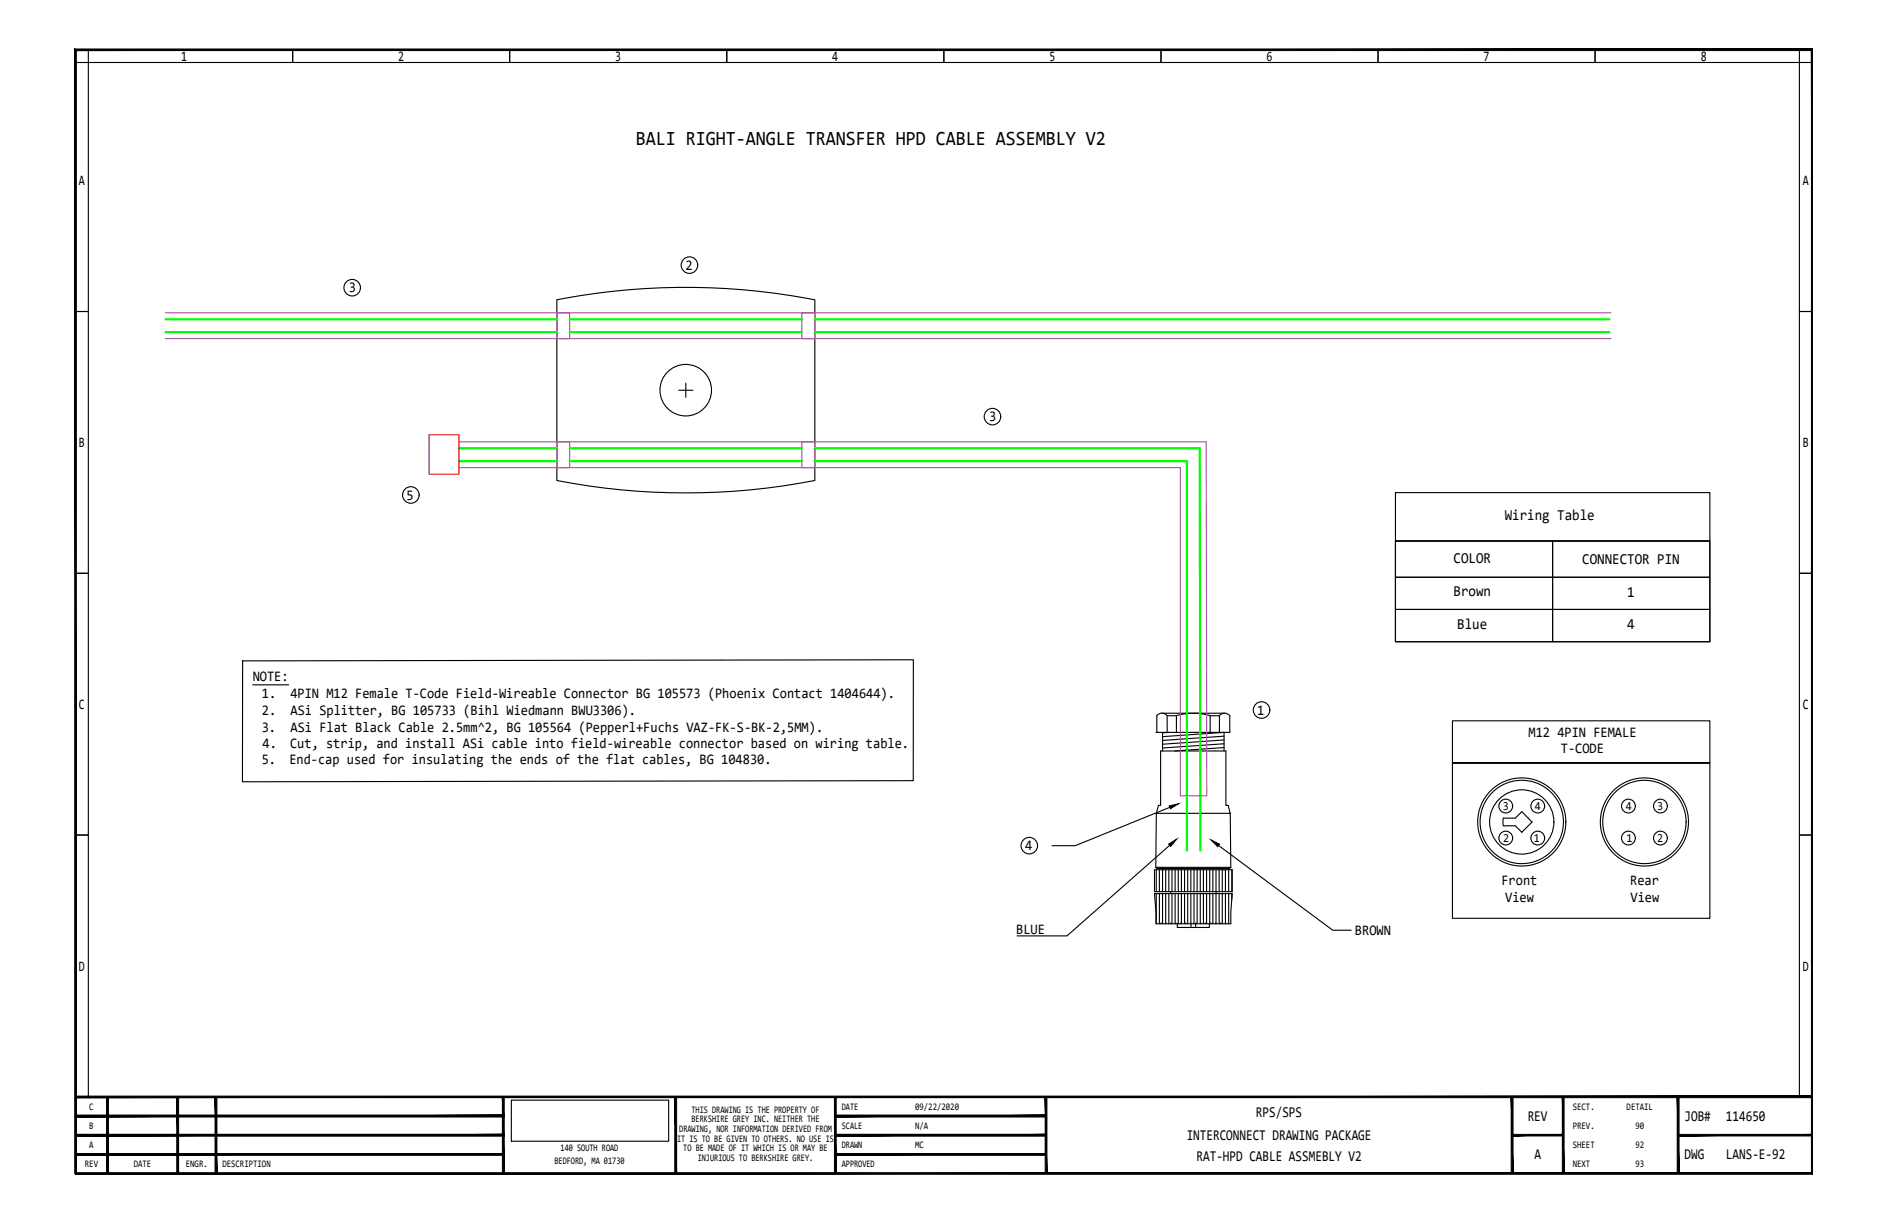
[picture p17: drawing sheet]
<svg xmlns="http://www.w3.org/2000/svg" width="432mm" height="279mm" viewBox="0 0 432 279" stroke-linecap="round" stroke-linejoin="round" font-family="sans-serif">
<defs><g id="words">
<text font-size="4.6" x="145.5" y="33.1">BALI RIGHT-ANGLE TRANSFER HPD CABLE ASSEMBLY V2</text>
<g font-size="3.5">
<text x="344.3" y="119.1">Wiring Table</text>
<text x="332.6" y="128.9">COLOR</text>
<text x="362.1" y="129.1">CONNECTOR PIN</text>
<text x="332.6" y="136.3">Brown</text>
<text x="372.3" y="136.5">1</text>
<text x="333.5" y="143.9">Blue</text>
<text x="372.3" y="143.9">4</text>
</g>
<g font-size="3.4">
<text x="287.4" y="255.7">RPS/SPS</text>
<text x="349.6" y="256.5">REV</text>
<text x="385.5" y="256.5">JOB#</text>
<text x="394.9" y="256.5">114650</text>
<text x="271.5" y="260.9">INTERCONNECT DRAWING PACKAGE</text>
<text x="273.8" y="265.7">RAT-HPD CABLE ASSMEBLY V2</text>
<text x="351.1" y="265.2">A</text>
<text x="385.5" y="265.2">DWG</text>
<text x="394.9" y="265.2">LANS-E-92</text>
</g>
<g font-size="3.3">
<text x="41.4" y="13.9">1</text>
<text x="91.1" y="13.9">2</text>
<text x="140.8" y="13.9">3</text>
<text x="190.5" y="13.9">4</text>
<text x="240.1" y="13.9">5</text>
<text x="289.8" y="13.9">6</text>
<text x="339.5" y="13.9">7</text>
<text x="389.2" y="13.9">8</text>
<text x="18.1" y="42.4">A</text>
<text x="412.5" y="42.4">A</text>
<text x="156.9" y="61.7">2</text>
<text x="79.8" y="66.8">3</text>
<text x="226.3" y="96.4">3</text>
<text x="18.1" y="102.3">B</text>
<text x="412.5" y="102.3">B</text>
<text x="93" y="114.3">5</text>
<text x="57.8" y="155.9">NOTE:</text>
<text x="59.9" y="159.7">1.</text>
<text x="66.4" y="159.7">4PIN M12 Female T-Code Field-Wireable Connector BG 105573 (Phoenix Contact 1404644).</text>
<text x="18.1" y="162.2">C</text>
<text x="59.9" y="167.4">3.</text>
<text x="59.9" y="163.5">2.</text>
<text x="66.5" y="163.5">ASi Splitter, BG 105733 (Bihl Wiedmann BWU3306).</text>
<text x="66.5" y="167.4">ASi Flat Black Cable 2.5mm^2, BG 105564 (Pepperl+Fuchs VAZ-FK-S-BK-2,5MM).</text>
<text x="287.7" y="163.5">1</text>
<text x="412.5" y="162.2">C</text>
<text x="60.1" y="171.1">4.</text>
<text x="66.4" y="171.1">Cut, strip, and install ASi cable into field-wireable connector based on wiring table.</text>
<text x="349.8" y="168.6">M12 4PIN FEMALE</text>
<text x="357.2" y="172.2">T-CODE</text>
<text x="59.9" y="174.9">5.</text>
<text x="66.2" y="174.9">End-cap used for insulating the ends of the flat cables, BG 104830.</text>
<text x="234.6" y="194.6">4</text>
<text x="343.6" y="202.6">Front</text>
<text x="373" y="202.6">Rear</text>
<text x="344.4" y="206.3">View</text>
<text x="373.1" y="206.3">View</text>
<text x="232.5" y="213.7">BLUE</text>
<text x="310" y="213.9">BROWN</text>
<text x="18.1" y="222.1">D</text>
<text x="412.5" y="222.1">D</text>
</g>
<g font-size="2.8">
<text x="343.9" y="185.3">3</text>
<text x="351.2" y="185.2">4</text>
<text x="372" y="185.2">4</text>
<text x="379.2" y="185.3">3</text>
<text x="343.9" y="192.6">2</text>
<text x="351" y="192.7">1</text>
<text x="372.2" y="192.7">1</text>
<text x="379.2" y="192.6">2</text>
</g>
<g font-size="2.3">
<text x="20.4" y="253.9">C</text>
<text x="158.2" y="254.6">THIS DRAWING IS THE PROPERTY OF</text>
<text x="158.2" y="256.8">BERKSHIRE GREY INC. NEITHER THE</text>
<text x="192.6" y="253.9">DATE</text>
<text x="209.4" y="253.9">09/22/2020</text>
<text x="359.9" y="253.9">SECT.</text>
<text x="372.2" y="253.9">DETAIL</text>
<text x="20.4" y="262.7">A</text>
<text x="20.4" y="258.3">B</text>
<text x="128.3" y="263.4">140 SOUTH ROAD</text>
<text x="154.9" y="261.2">IT IS TO BE GIVEN TO OTHERS. NO USE IS</text>
<text x="155.4" y="259">DRAWING, NOR INFORMATION DERIVED FROM</text>
<text x="156.4" y="263.4">TO BE MADE OF IT WHICH IS OR MAY BE</text>
<text x="192.6" y="262.7">DRAWN</text>
<text x="192.6" y="258.3">SCALE</text>
<text x="209.4" y="262.7">MC</text>
<text x="209.4" y="258.3">N/A</text>
<text x="359.9" y="262.7">SHEET</text>
<text x="359.9" y="258.3">PREV.</text>
<text x="374.2" y="262.7">92</text>
<text x="374.2" y="258.3">90</text>
<text x="19.4" y="267.1">REV</text>
<text x="30.6" y="267.1">DATE</text>
<text x="42.5" y="267.1">ENGR.</text>
<text x="50.9" y="267.1">DESCRIPTION</text>
<text x="126.9" y="266.3">BEDFORD, MA 01730</text>
<text x="159.7" y="265.6">INJURIOUS TO BERKSHIRE GREY.</text>
<text x="192.6" y="267.1">APPROVED</text>
<text x="359.9" y="267.1">NEXT</text>
<text x="374.2" y="267.1">93</text>
</g>
</g></defs>
<g fill="#000" stroke="#000" stroke-width=".23">
<path d="M267.4 193.2l1.9-1.2-1.4 1.7zM267.5 184.4l2.2-.5-1.9 1.2zM277.1 192.2l2 1-.5 .6z"/>
<path d="M17.3 250.8v.4l397.4-.4zM17.3 251.2l397.4-.4v.4z"/>
<path d="M17.3 255.2v.4l98.1-.4zM17.3 255.6l98.1-.4v.4z"/>
<path d="M17.3 259.6v.3l98.1-.3zM17.3 259.9l98.1-.3v.3z"/>
<path d="M24.4 251l.4 17.5v-17.5zM24.4 251l.4 17.5h-.4z"/>
<path d="M40.4 251l.5 17.5v-17.5zM40.4 251l.5 17.5h-.5z"/>
<path d="M49.2 251l.4 17.5v-17.5zM49.2 251l.4 17.5h-.4z"/>
<path d="M115.4 255.2l-.1 .4zM115.3 255.2v.4zM17.3 255.6h98v-.4zM17.3 255.2h98l-98 .4z"/>
<path d="M115.4 259.6l-.1 .3zM115.3 259.6v.3zM17.3 259.9h98v-.3zM17.3 259.6h98l-98 .3z"/>
<path d="M115 251l.4 17.5v-17.5zM115 251l.4 17.5h-.4z"/>
<path d="M154.4 251l.4 17.5v-17.5zM154.4 251l.4 17.5h-.4z"/>
<path d="M191 259.6v.3zM191.1 259.6l-.1 .3zM191.1 259.6v.3l48.3-.3zM191.1 259.9l48.3-.3v.3z"/>
<path d="M191 255.2v.4zM191.1 255.2l-.1 .4zM191.1 255.2v.4l48.3-.4zM191.1 255.6l48.3-.4v.4z"/>
<path d="M190.9 251l.4 17.5v-17.5zM190.9 251l.4 17.5h-.4z"/>
<path d="M191 259.9h48.3v-.3zM191 259.6h48.3l-48.3 .3z"/>
<path d="M191 255.6h48.3v-.4zM191 255.2h48.3l-48.3 .4z"/>
<path d="M239.2 251l.4 17.5v-17.5zM239.2 251l.4 17.5h-.4z"/>
<path d="M346 259.6v.3l11.7-.3zM346 259.9l11.7-.3v.3z"/>
<path d="M345.8 251l.4 17.5v-17.5zM345.8 251l.4 17.5h-.4z"/>
<path d="M357.5 251l.4 17.5v-17.5zM357.5 251l.4 17.5h-.4z"/>
<path d="M384 259.6v.3l30.7-.3zM384 259.9l30.7-.3v.3z"/>
<path d="M383.8 251l.4 17.5v-17.5zM383.8 251l.4 17.5h-.4z"/>
<path d="M17.1 11.2v257.3h.4zM17.1 11.2l.4 .4v256.9zM17.1 11.2l.4 .4 397.4-.4zM17.5 11.6l397.4-.4-.4 .4zM414.9 11.2l-.4 .4 .4 257.1zM414.5 11.6l.4 257.1-.4-.4zM17.3 268.7h397.6l-.4-.4zM17.3 268.3h397.2l-397.2 .4z"/>
<path d="M17.3 264v.3l98.1-.3zM17.3 264.3l98.1-.3v.3z"/>
<path d="M115.4 264l-.1 .3zM115.3 264v.3zM17.3 264.3h98v-.3zM17.3 264h98l-98 .3z"/>
<path d="M191 264v.3zM191.1 264l-.1 .3zM191.1 264v.3l48.3-.3zM191.1 264.3l48.3-.3v.3z"/>
<path d="M191 264.3h48.3v-.3zM191 264h48.3l-48.3 .3z"/>
</g>
<g fill="none" stroke="#000" stroke-width=".25">
<path d="M17.3 11.4h49.7v2.9h-49.7zM17.3 11.4h2.9v59.9h-2.9zM67 11.4h49.6v2.9h-49.6zM116.6 11.4h49.7v2.9h-49.7zM166.3 11.4h49.7v2.9h-49.7zM216 11.4h49.7v2.9h-49.7zM265.7 11.4h49.6v2.9h-49.6zM315.3 11.4h49.7v2.9h-49.7zM365 11.4h49.7v2.9h-49.7zM411.8 11.4h2.9v59.9h-2.9zM17.3 71.3h2.9v59.9h-2.9zM127.4 68.6a154.5 154.5 0 0 1 59 0"/>
<path d="M127.4 68.6v41.4a155 155 0 0 0 59.1 0v-41.4M411.8 71.3h2.9v59.9h-2.9zM155.3 89.3h3.3M156.9 87.7v3.2M319.3 112.7h72v11.1h-72zM17.3 131.2h2.9v59.9h-2.9zM319.3 123.8h36v23h-36zM319.3 123.8h72v8.3h-72zM319.3 132.1h72v7.4h-72zM319.3 139.5h72v7.3h-72zM355.3 123.8h36v23h-36zM411.8 131.2h2.9v59.9h-2.9z"/>
<path d="M55.5 151.2l153.5-.2v27.6l-153.5 .3zM57.8 156.7h8.3M265.6 171.8h14.9v12.5h.5l.5 1.8h-16.9l.5-1.8h.5zM265.9 163.2h14.3M266 167.6v4.2M267.1 163.8a1.51 1.51 0 0 0-2.4 0v3.8M267.1 163.8h2.1v3.8M267.1 163.8v3.8M267.7 167.6l-1.7 .1M269.2 163.8a13.3 13.3 0 0 1 7.7 0M276.9 167.6v-3.8h2.1v3.8M279 163.8a1.51 1.51 0 0 1 2.4 0v3.8h-16.9"/>
<path d="M280.1 167.6l-14.1 1M280.1 168.5l-14.1 .9M280.1 169.3l-14.1 1M280.1 170.2l-14.1 1M280.1 171.1l-11.2 .7M280.1 167.6v4.2M332.4 164.9h58.9v9.7h-58.9h58.9v35.5h-58.9zM17.3 191.1h2.9v59.9h-2.9zM264.2 199h17.8v5h-17.8zM264.5 198.5h17.1M264.5 198.5l.3 .2h16.6l.2-.2M264.6 199v5"/>
<path d="M264.6 186.1l-.1 12.4M265.3 199v5M266 199v5M266 198.7v.3M266.7 199v5M267.5 199v5M267.7 193.4l-23.5 20.8h-11.5M267.7 184.7l-21.7 8.8h-5.3M268.2 199v5M268.9 199v5M269.6 199v5M270.3 199v5"/>
<path d="M271.1 199v5M271.8 199v5M272.5 199v5M273.2 199v5M273.9 199v5M274.7 199v5M275.4 199v5M276.1 199v5M276.8 199v5M277.5 199v5M278.3 199v12.4M278.8 193.5l26.2 19.4h4.2"/>
<path d="M279 199v5M279.7 199v5M280.1 198.7v.3M280.4 199v5M281.2 199v5M281.5 186.1l.1 12.4M281.9 199v5M344 187.2v1.8M344 187.2h2.8l1.4-1.5 2.4 2.4-2.4 2.4-1.4-1.5h-2.8M411.8 191.1h2.9v59.9h-2.9zM264.2 204.5h17.8l-.4 4.3v2.6h-17.1v-2.6zM264.6 204.5v6.9"/>
<path d="M265.3 204.5v6.9M266 204.5v6.9M266.7 204.5v6.9M267.5 204.5v6.9M267.9 204v.5M268.2 204.5v6.9M268.9 204.5v6.9M269.4 211.4v.8h7.3v-.8M269.6 204.5v6.9M270.3 204.5v6.9M271.1 204.5v6.9M271.8 204.5v6.9"/>
<path d="M272.5 204.5v6.9M272.5 211.4v.8M273.2 204.5v6.9M273.6 211.4v.8M273.9 204.5v6.9M274.7 204.5v6.9M275.4 204.5v6.9M276.1 204.5v6.9M276.8 204.5v6.9M277.5 204.5v6.9M279 204.5v6.9M279.7 204.5v6.9"/>
<path d="M280.4 204.5v6.9M281.2 204.5v6.9M281.9 204.5v1.3M117 251.7h36v9.4h-36z"/>
<circle cx="80.6" cy="65.8" r="1.89"/>
<circle cx="157.8" cy="60.7" r="1.89"/>
<circle cx="156.9" cy="89.3" r="5.9"/>
<circle cx="227.1" cy="95.3" r="1.89"/>
<circle cx="94" cy="113.3" r="1.89"/>
<circle cx="288.7" cy="162.5" r="1.89"/>
<circle cx="235.5" cy="193.5" r="1.89"/>
<circle cx="344.6" cy="184.4" r="1.58"/>
<circle cx="344.6" cy="191.8" r="1.58"/>
<circle cx="348.2" cy="188.1" r="10.1"/>
<circle cx="348.2" cy="188.1" r="9.5"/>
<circle cx="348.2" cy="188.1" r="7.4"/>
<circle cx="351.9" cy="191.8" r="1.58"/>
<circle cx="351.9" cy="184.4" r="1.58"/>
<circle cx="372.6" cy="184.4" r="1.58"/>
<circle cx="372.6" cy="191.8" r="1.58"/>
<circle cx="376.3" cy="188.1" r="10.1"/>
<circle cx="376.3" cy="188.1" r="9.5"/>
<circle cx="380" cy="191.8" r="1.58"/>
<circle cx="380" cy="184.4" r="1.58"/>
</g>
<path d="M37.8 71.6h330.8M37.8 77.5h330.8M127.4 71.6h3v5.9h-3zM183.5 71.6h3v5.9h-3zM105 101.1h171l.1 81h-6v-75.1h-165.1M127.4 101.1h3v5.9h-3zM183.5 101.1h3v5.9h-3z" fill="none" stroke="#a953a0" stroke-width=".25"/>
<path d="M37.8 73.1h89.6M37.8 76h89.6M130.4 73.1h53.1M130.4 76h53.1M186.5 73.1h181.8M186.5 76h181.8M105 102.6h22.4M105 105.5h22.4M130.4 102.6h53.1M130.4 105.5h53.1M186.5 102.6h88l.2 92M186.5 105.5h85.1v89.1" fill="none" stroke="#0f0" stroke-width=".51"/>
<g fill="none" stroke="#000" stroke-width=".23">
<path d="M265.7 211.4h.1M266.8 211.4h.1M267.9 211.4h.1M269.1 211.4h.1M270.2 211.4h.1M271.4 211.4h.1M272.5 211.4h.1M273.6 211.4h.1M274.8 211.4h.1M275.9 211.4h.1M277.1 211.4h.1M278.2 211.4h.1"/>
<path d="M279.3 211.4h.1M280.5 211.4h.1"/>
</g>
<path d="M98.2 99.5h6.8v9h-6.8z" fill="none" stroke="#ed1f24" stroke-width=".25"/>
<use href="#words"/>
</svg>
